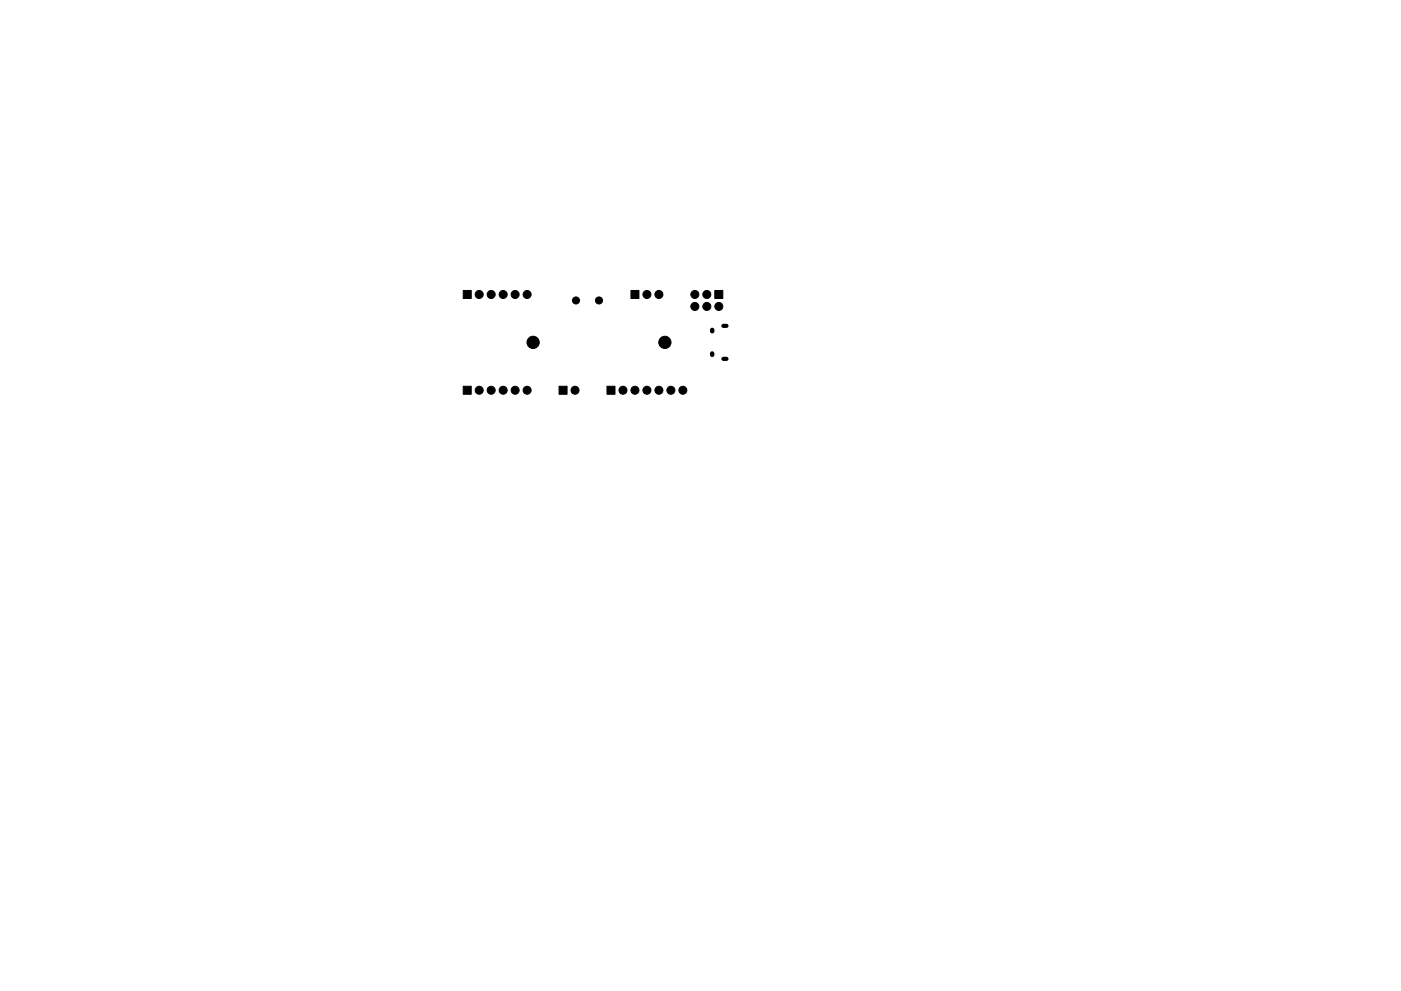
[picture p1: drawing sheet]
<svg xmlns="http://www.w3.org/2000/svg" width="297mm" height="210mm" viewBox="0 0 297 210" stroke-linecap="round" stroke-linejoin="round" font-family="sans-serif">
<g fill="#000" stroke="#000" stroke-width=".21">
<path d="M98.2 61.6h1.7v1.7h-1.7zM133.8 61.6h1.7v1.7h-1.7zM151.6 61.6h1.6v1.7h-1.6zM98.2 81.9h1.7v1.7h-1.7zM118.5 81.9h1.7v1.7h-1.7zM128.7 81.9h1.7v1.7h-1.7z"/>
<circle cx="101.6" cy="62.5" r=".85"/>
<circle cx="104.1" cy="62.5" r=".85"/>
<circle cx="106.7" cy="62.5" r=".85"/>
<circle cx="109.2" cy="62.5" r=".85"/>
<circle cx="111.8" cy="62.5" r=".85"/>
<circle cx="113" cy="72.6" r="1.3"/>
<circle cx="122.1" cy="63.7" r=".75"/>
<circle cx="127" cy="63.7" r=".75"/>
<circle cx="137.2" cy="62.5" r=".85"/>
<circle cx="139.7" cy="62.5" r=".85"/>
<circle cx="141" cy="72.6" r="1.3"/>
<circle cx="147.3" cy="65" r=".85"/>
<circle cx="147.3" cy="62.5" r=".85"/>
<circle cx="149.9" cy="65" r=".85"/>
<circle cx="149.9" cy="62.5" r=".85"/>
<circle cx="152.4" cy="65" r=".85"/>
<circle cx="101.6" cy="82.8" r=".85"/>
<circle cx="104.1" cy="82.8" r=".85"/>
<circle cx="106.7" cy="82.8" r=".85"/>
<circle cx="109.2" cy="82.8" r=".85"/>
<circle cx="111.8" cy="82.8" r=".85"/>
<circle cx="121.9" cy="82.8" r=".85"/>
<circle cx="132.1" cy="82.8" r=".85"/>
<circle cx="134.6" cy="82.8" r=".85"/>
<circle cx="137.2" cy="82.8" r=".85"/>
<circle cx="139.7" cy="82.8" r=".85"/>
<circle cx="142.2" cy="82.8" r=".85"/>
<circle cx="144.8" cy="82.8" r=".85"/>
</g>
<path d="M153.4 69.1h.6M153.4 76.1h.6" fill="none" stroke="#000" stroke-width=".89"/>
<path d="M151 70v.3M151 75v.3" fill="none" stroke="#000" stroke-width=".95"/>
</svg>
